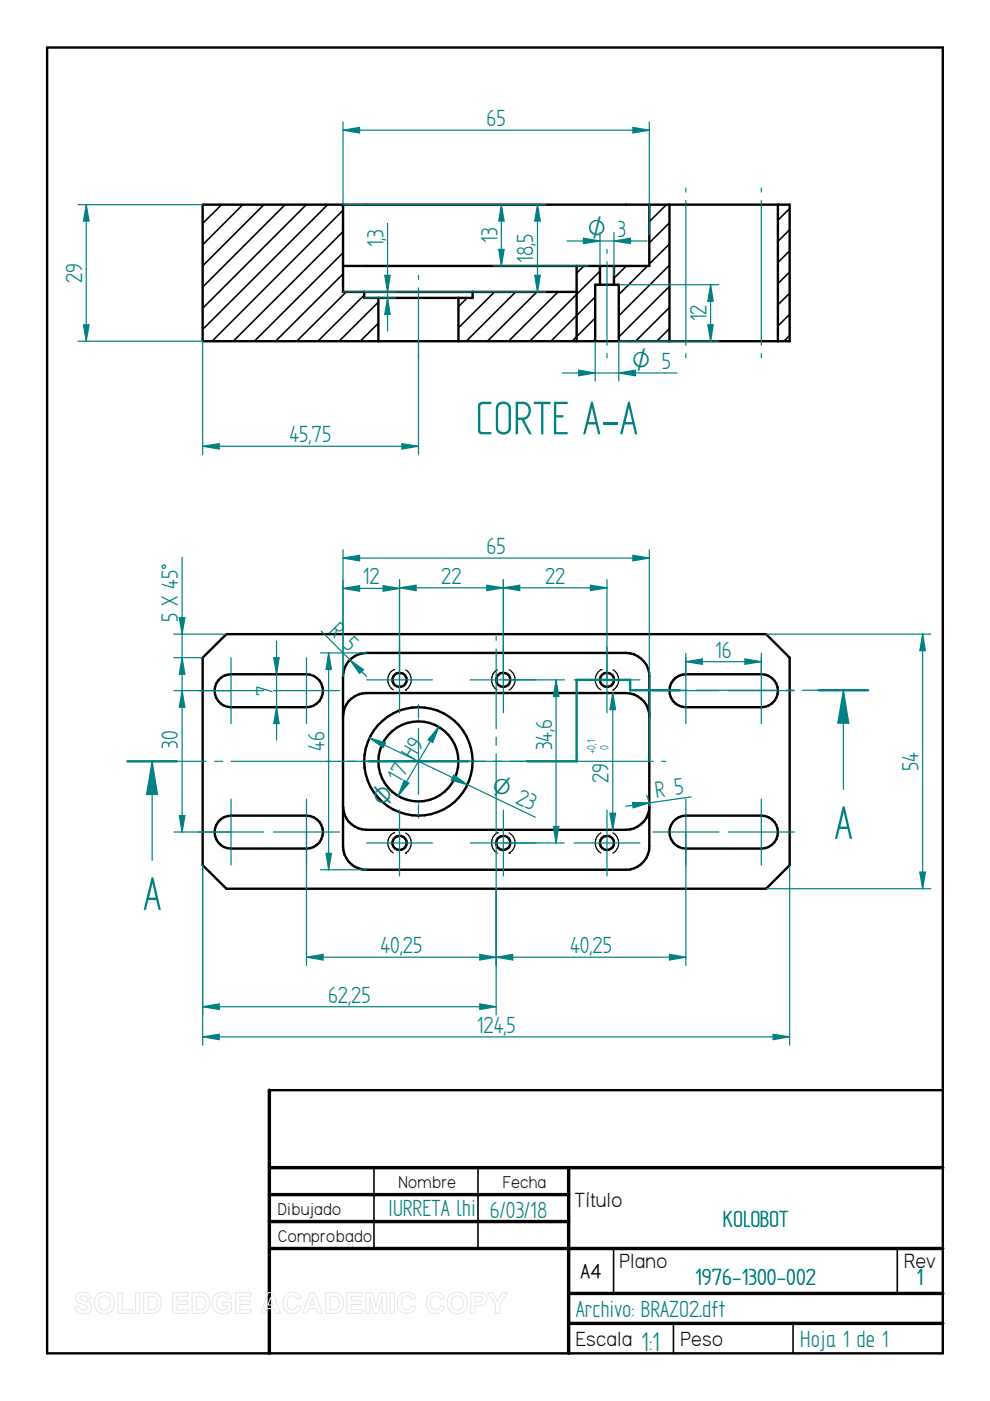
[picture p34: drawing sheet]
<svg xmlns="http://www.w3.org/2000/svg" width="210mm" height="297mm" viewBox="0 0 210 297" stroke-linecap="round" stroke-linejoin="round" font-family="sans-serif">
<defs><g id="words">
<g font-size="11.2" fill="#008080">
<text x="100.8" y="92.1">CORTE A-A</text>
<text x="176.9" y="177.8">A</text>
<text x="30.4" y="192.9">A</text>
</g>
<text font-size="6.4" fill="#008080" x="136" y="286.4">1:1</text>
<g font-size="5.6" fill="#008080">
<text x="103.1" y="26.7">65</text>
<text x="81.3" y="52.5" transform="rotate(-90 81.3 52.5)">1,3</text>
<text x="105.5" y="51.5" transform="rotate(-90 105.5 51.5)">13</text>
<text x="130.9" y="50.2">3</text>
<text x="113.1" y="55.8" transform="rotate(-90 113.1 55.8)">18,5</text>
<text x="17.4" y="60" transform="rotate(-90 17.4 60)">29</text>
<text x="149.8" y="68.2" transform="rotate(-90 149.8 68.2)">12</text>
<text x="61.4" y="93.8">45,75</text>
<text x="103.1" y="117.4">65</text>
<text x="76.9" y="123.9">12</text>
<text x="93.6" y="123.8">22</text>
<text x="115.6" y="123.8">22</text>
<text x="37.7" y="132" transform="rotate(-90 37.7 132)">5 X 45°</text>
<text x="69.6" y="134.1" transform="rotate(45 69.6 134.1)">R 5</text>
<text x="151.6" y="139.4">16</text>
<text x="57.7" y="147.6" transform="rotate(-90 57.7 147.6)">7</text>
<text x="37.7" y="158.7" transform="rotate(-90 37.7 158.7)">30</text>
<text x="68.8" y="159.1" transform="rotate(-90 68.8 159.1)">46</text>
<text x="117.1" y="159.1" transform="rotate(-90 117.1 159.1)">34,6</text>
<text x="129" y="166" transform="rotate(-90 129 166)">29</text>
<text x="194.7" y="163.4" transform="rotate(-90 194.7 163.4)">54</text>
<text x="109.2" y="170.2" transform="rotate(26 109.2 170.2)">23</text>
<text x="139.1" y="169.1" transform="rotate(-8 139.1 169.1)">R 5</text>
<text x="80.6" y="202.1">40,25</text>
<text x="120.9" y="202.1">40,25</text>
<text x="69.6" y="212.6">62,25</text>
<text x="101.1" y="219">124,5</text>
<text x="82.3" y="257.7">IURRETA lhi</text>
<text x="103.8" y="258.2">6/03/18</text>
<text x="153.3" y="260.1">KOLOBOT</text>
<text x="147.4" y="272.5">1976-1300-002</text>
<text x="194.4" y="272.5">1</text>
<text x="122.1" y="279.1">Archivo: BRAZO2.dft</text>
<text x="169.7" y="285.5">Hoja 1 de 1</text>
</g>
<g font-size="5.4" fill="#008080">
<text x="124.6" y="50.2">O</text>
<text x="134" y="78.2">O 5</text>
<text x="103.8" y="167.6" transform="rotate(25 103.8 167.6)">O</text>
<text x="81.8" y="171.4" transform="rotate(-59 81.8 171.4)">O 17 H9</text>
</g>
<g font-size="4.9">
<text x="121.8" y="255.9">Título</text>
<text x="131.4" y="268.8">Plano</text>
<text x="191.7" y="268.8">Rev</text>
<text x="122.1" y="285.3">Escala</text>
<text x="144.3" y="285.3">Peso</text>
</g>
<text font-size="4.7" x="123.1" y="271">A4</text>
<g font-size="4.1">
<text x="84.5" y="251.8">Nombre</text>
<text x="106.6" y="251.8">Fecha</text>
<text x="58.9" y="257.6">Dibujado</text>
<text x="58.9" y="263.3">Comprobado</text>
</g>
<g font-size="2.8" fill="#008080">
<text x="126.2" y="159.9" transform="rotate(-90 126.2 159.9)">+0,1</text>
<text x="129" y="159" transform="rotate(-90 129 159)">0</text>
</g>
</g></defs>
<g fill="none" stroke="#000" stroke-width=".51">
<path d="M10 10.1h189.9v276.8h-189.9zM43 139.4l5-4.9h114.4l5 4.9v44l-5 5h-114.4l-5-5zM46.3 144.3a3.3 3.3 0 0 1 2.7-1.3h16a3.5 3.5 0 0 1 3.5 3.5 3.5 3.5 0 0 1-3.5 3.4h-16a3.5 3.5 0 0 1-3.2-1.9 3.5 3.5 0 0 1 .5-3.7zM72.7 151.9a4.9 4.9 0 0 1 5-5h55a5 5 0 0 1 5 5M73.9 140.3a5 5 0 0 1 3.8-1.9h55a5 5 0 0 1 5 5v36a4.9 4.9 0 0 1-5 5h-55a4.9 4.9 0 0 1-5-5v-36a5 5 0 0 1 1.2-3.1zM142.7 144.3a3.5 3.5 0 0 1 2.7-1.3h16a3.5 3.5 0 0 1 3.5 3.5 3.5 3.5 0 0 1-3.5 3.4h-16a3.5 3.5 0 0 1-3.1-1.9 3.5 3.5 0 0 1 .4-3.7zM46.3 174.2a3.3 3.3 0 0 1 2.7-1.3h16a3.5 3.5 0 0 1 3.5 3.5 3.5 3.5 0 0 1-3.5 3.5h-16a3.5 3.5 0 0 1-3.2-2 3.5 3.5 0 0 1 .5-3.7zM72.7 170.9a4.9 4.9 0 0 0 5 5h55a5 5 0 0 0 5-5M142.7 174.2a3.5 3.5 0 0 1 2.7-1.3h16a3.5 3.5 0 0 1 3.5 3.5 3.5 3.5 0 0 1-3.5 3.5h-16a3.5 3.5 0 0 1-3.1-2 3.5 3.5 0 0 1 .4-3.7zM57.1 231.1h142.8"/>
<circle cx="84.7" cy="144.1" r="1.5"/>
<circle cx="106.7" cy="144.1" r="1.5"/>
<circle cx="128.7" cy="144.1" r="1.5"/>
<circle cx="84.7" cy="178.7" r="1.5"/>
<circle cx="88.7" cy="161.4" r="11.5"/>
<circle cx="88.7" cy="161.4" r="8.5"/>
<circle cx="106.7" cy="178.7" r="1.49"/>
<circle cx="128.7" cy="178.7" r="1.5"/>
</g>
<path d="M57.1 231.1v55.8M57.1 247.6h142.8M57.1 253.3h63.5M57.1 259h63.5M120.6 247.6v39.3M57.1 264.7h142.8M120.6 274.2h79.3M120.6 280.6h79.3" fill="none" stroke="#000" stroke-width=".72"/>
<path d="M79.3 247.6v17.1M101.3 247.6v17.1M130.1 264.8v9.4M190.2 264.8v9.4M142.8 280.6v6.3M168.1 280.6v6.3" fill="none" stroke="#000" stroke-width=".34"/>
<g fill="none" stroke="#000" stroke-width=".25">
<path d="M83.5 142h.1M83.5 142a2.48 2.48 0 0 0-.1 4.3M86 146.3h.1M86 142a2.5 2.5 0 0 1 0 4.3M105.5 142a2.5 2.5 0 0 0-.1 4.3M108 142a2.49 2.49 0 0 1-.1 4.3M127.4 142h.1M127.4 142a2.5 2.5 0 0 0 0 4.3M130 146.3h.1M130 142a2.5 2.5 0 0 1 0 4.3M83.5 176.6h.1M83.5 176.6a2.48 2.48 0 0 0-.1 4.2"/>
<path d="M86 176.6a2.5 2.5 0 0 1 0 4.3M105.5 176.6h.1M105.5 176.6a2.51 2.51 0 0 0 0 4.3M107.9 176.6a2.47 2.47 0 0 1 0 4.3M127.4 176.6a2.48 2.48 0 0 0 0 4.2M130 176.6a2.51 2.51 0 0 1 0 4.3M86 180.9h.1M107.9 180.9h.1"/>
</g>
<path d="M133.6 146.3h8.6M144 146.3h1.7M147.5 146.3h17.3M166.6 146.3h1.7M170.1 146.3h8.7M43.7 161.4h-11.4v21M45.5 161.4h1.7M49 161.4h22.9M73.7 161.4h1.7M77.2 161.4h25.6M104.6 161.4h1.7M108.1 161.4h14.2" fill="none" stroke="#008080" stroke-width=".25"/>
<path d="M144.1 146.3h-10.5v-2.2h-11.3v17.3h-10.5M173.6 146.3h5.2M32.3 161.4h5.2M78.2 161.4h21" fill="none" stroke="#008080" stroke-width=".51"/>
<path d="M32.3 161.4l1.1 7h-2.3z" fill="#008080"/>
<path d="M178.8 146.3v21M32.3 161.4l1.1 7h-2.3z" fill="none" stroke="#008080" stroke-width=".25"/>
<path d="M178.8 146.3l1.2 7h-2.4z" fill="#008080"/>
<g fill="none" stroke="#008080" stroke-width=".25">
<path d="M145.4 39.9v.8M161.4 39.9v.8M128.7 52.9v.8M128.7 55.5v17.7M145.4 42.5v30.7M161.4 42.5v30.7M128.7 75v.9M145.4 75v.9M161.4 75v.9M178.8 146.3l1.2 7h-2.4zM43 183.4v38.2M167.4 183.4v38.2"/>
<path d="M43 219.8l3.5-.5v1.1z"/>
</g>
<path d="M178.8 146.3h5.3M27 161.4h5.3" fill="none" stroke="#008080" stroke-width=".51"/>
<g fill="none" stroke="#000" stroke-width=".34">
<path d="M47 43.4l-4 4M51.5 43.4l-8.5 8.5M56 43.4l-13 13M60.5 43.4l-17.5 17.5M64.9 43.4l-21.9 22M69.5 43.4l-26.5 26.4M72.7 44.6l-27.7 27.7M72.7 49.1l-23.3 23.2M72.7 53.6l-18.8 18.7M72.7 58.1l-14.3 14.2M123.8 56.4l-1.5 1.5M127.2 57.5l-14.9 14.8"/>
<path d="M132.8 56.4l-2.6 2.6M137.3 56.4l-6.1 6M141.3 43.4l-3.6 3.6M141.9 56.2l-10.7 10.8M141.9 47.2l-4.2 4.3M141.9 51.7l-4.2 4.3M167.4 44.2l-2.5 2.5M167.4 48.7l-2.5 2.5M167.4 53.2l-2.5 2.5M167.4 57.7l-2.5 2.5M73.4 61.9l-10.5 10.4M77.2 62.6l-9.8 9.7"/>
<path d="M80.2 64.1l-8.3 8.2M80.2 68.5l-3.8 3.8M99.1 63.2l-1.9 1.8M100.3 61.9l-.1 .1M104.9 61.9l-7.7 7.6M109.3 61.9l-10.5 10.4M113.8 61.9l-10.5 10.4M118.3 61.9l-10.5 10.4M126.2 62.9l-9.4 9.4M126.2 67.4l-4.9 4.9M126.2 72l-.4 .3M141.9 60.7l-10.7 10.8"/>
<path d="M141.9 65.2l-7.2 7.1M141.9 69.7l-2.7 2.6M167.4 62.1l-2.5 2.5M167.4 66.6l-2.5 2.5M167.4 71.1l-1.2 1.2"/>
</g>
<path d="M43 43.4h124.4v28.9h-124.4zM72.7 43.4v18.5h49.6M122.3 56.4v15.9M127.2 56.4v4M130.2 56.4v4M137.7 43.4v13h-65M141.9 43.4v28.9M164.9 43.4v28.9M77.2 61.9v1.3h23v-1.3M80.2 63.2v9.1M97.2 63.2v9.1M126.2 72.3v-11.9h5v11.9" fill="none" stroke="#000" stroke-width=".51"/>
<path d="M43 219.8l3.5-.5v1.1z" fill="#008080"/>
<path d="M163.9 219.3l3.5 .5-3.5 .6z" fill="none" stroke="#008080" stroke-width=".25"/>
<path d="M163.9 219.3l3.5 .5-3.5 .6z" fill="#008080"/>
<path d="M162.4 134.5h35M195.6 134.5l.6 3.5h-1.2zM162.4 188.4h35M43 219.8h124.4" fill="none" stroke="#008080" stroke-width=".25"/>
<path d="M195.6 134.5l.6 3.5h-1.2z" fill="#008080"/>
<path d="M195 184.9h1.2l-.6 3.5z" fill="none" stroke="#008080" stroke-width=".25"/>
<path d="M195 184.9h1.2l-.6 3.5z" fill="#008080"/>
<path d="M145.4 138.5v4.5M157.9 139.7l3.5 .6-3.5 .5zM161.4 138.5v4.5M195.6 134.5v53.9" fill="none" stroke="#008080" stroke-width=".25"/>
<path d="M157.9 139.7l3.5 .6-3.5 .5z" fill="#008080"/>
<path d="M145.4 140.3l3.5-.6v1.1z" fill="none" stroke="#008080" stroke-width=".25"/>
<path d="M145.4 140.3l3.5-.6v1.1z" fill="#008080"/>
<path d="M58 139.4h1.2l-.6 3.6zM145.4 140.3h16" fill="none" stroke="#008080" stroke-width=".25"/>
<path d="M58 139.4h1.2l-.6 3.6z" fill="#008080"/>
<path d="M58.6 149.9l.6 3.5h-1.2z" fill="none" stroke="#008080" stroke-width=".25"/>
<path d="M58.6 149.9l.6 3.5h-1.2z" fill="#008080"/>
<path d="M58.6 135.9v21M36.9 146.4h12.1M38.6 146.4l.6 3.5h-1.2zM36.9 176.4h12.1" fill="none" stroke="#008080" stroke-width=".25"/>
<path d="M38.6 146.4l.6 3.5h-1.2z" fill="#008080"/>
<path d="M38 172.9h1.2l-.6 3.5z" fill="none" stroke="#008080" stroke-width=".25"/>
<path d="M38 172.9h1.2l-.6 3.5z" fill="#008080"/>
<path d="M72.7 116.6v26.8M72.7 118.3l3.5-.6v1.2zM137.7 116.6v44.8M38.6 146.4v30" fill="none" stroke="#008080" stroke-width=".25"/>
<path d="M72.7 118.3l3.5-.6v1.2z" fill="#008080"/>
<path d="M134.2 117.7l3.5 .6-3.5 .6z" fill="none" stroke="#008080" stroke-width=".25"/>
<path d="M134.2 117.7l3.5 .6-3.5 .6z" fill="#008080"/>
<path d="M72.7 118.3h65M67.9 138.4h9.8M67.9 184.4h9.8M69.1 180.9h1.2l-.6 3.5z" fill="none" stroke="#008080" stroke-width=".25"/>
<path d="M69.1 180.9h1.2l-.6 3.5z" fill="#008080"/>
<path d="M69.7 138.4l.6 3.5h-1.2z" fill="none" stroke="#008080" stroke-width=".25"/>
<path d="M69.7 138.4l.6 3.5h-1.2z" fill="#008080"/>
<path d="M72.7 25.9v17.5M72.7 27.6l3.5-.6v1.2zM137.7 25.9v24M69.7 138.4v46" fill="none" stroke="#008080" stroke-width=".25"/>
<path d="M72.7 27.6l3.5-.6v1.2z" fill="#008080"/>
<path d="M134.2 27l3.5 .6-3.5 .6z" fill="none" stroke="#008080" stroke-width=".25"/>
<path d="M134.2 27l3.5 .6-3.5 .6z" fill="#008080"/>
<path d="M72.7 27.6h65M16.6 43.4h26.4M18.3 43.4l.6 3.5h-1.2zM16.6 72.3h26.4" fill="none" stroke="#008080" stroke-width=".25"/>
<path d="M18.3 43.4l.6 3.5h-1.2z" fill="#008080"/>
<path d="M17.7 68.9h1.2l-.6 3.4z" fill="none" stroke="#008080" stroke-width=".25"/>
<path d="M17.7 68.9h1.2l-.6 3.4z" fill="#008080"/>
<g fill="none" stroke="#008080" stroke-width=".25">
<path d="M18.3 43.4v28.9M49 139.4v14M65 139.4v14M84.7 137.2v13.9M106.7 137.2v13.9M128.7 137.2v13.9M145.4 139.4v14M161.4 139.4v14M42 146.4h14M58 146.4h14M77.7 144.1h14M88.7 149.4v.2"/>
<path d="M88.7 149.9v2.3M88.7 152.6v.1M88.7 154.4v14M99.7 144.1h20M117.9 144.1l.6 3.6h-1.2zM121.7 144.1h14M138.4 146.4h14M154.4 146.4h14M42 176.4h14M49 169.4v14M58 176.4h14M65 169.4v14"/>
<path d="M76.7 161.4h.2M77.2 161.4h2.3M77.7 178.7h14M79.9 161.4h.1M81.7 161.4h14M84.7 171.7v14M88.7 170.2v.1M88.7 170.6v2.3M88.7 173.3v.1M97.5 161.4h.1M97.9 161.4h2.3M99.7 178.7h20"/>
<path d="M100.5 161.4h.2M106.7 171.7v14M121.7 178.7h14M128.7 171.7v14M138.4 176.4h14M145.4 169.4v14M154.4 176.4h14M161.4 169.4v14"/>
</g>
<path d="M117.9 144.1l.6 3.6h-1.2z" fill="#008080"/>
<path d="M117.3 175.2h1.2l-.6 3.5z" fill="none" stroke="#008080" stroke-width=".25"/>
<path d="M117.3 175.2h1.2l-.6 3.5z" fill="#008080"/>
<path d="M78.4 156.5l35.1 16.8M78.4 156.5l3.3 1-.5 1zM117.9 144.1v34.6" fill="none" stroke="#008080" stroke-width=".25"/>
<path d="M78.4 156.5l3.3 1-.5 1z" fill="#008080"/>
<path d="M96.2 164.3l2.9 2.1-3.4-1z" fill="none" stroke="#008080" stroke-width=".25"/>
<path d="M96.2 164.3l2.9 2.1-3.4-1z" fill="#008080"/>
<path d="M93 154.1l-8.6 14.6M93 154.1l-1.3 3.3-.9-.6z" fill="none" stroke="#008080" stroke-width=".25"/>
<path d="M93 154.1l-1.3 3.3-.9-.6z" fill="#008080"/>
<path d="M85.7 165.4l1 .6-2.3 2.7z" fill="none" stroke="#008080" stroke-width=".25"/>
<path d="M85.7 165.4l1 .6-2.3 2.7z" fill="#008080"/>
<path d="M129.3 172.4h1.2l-.6 3.5z" fill="none" stroke="#008080" stroke-width=".25"/>
<path d="M129.3 172.4h1.2l-.6 3.5z" fill="#008080"/>
<path d="M129.9 146.9l.6 3.6h-1.2z" fill="none" stroke="#008080" stroke-width=".25"/>
<path d="M129.9 146.9l.6 3.6h-1.2z" fill="#008080"/>
<path d="M72.7 123v20.4M72.7 124.8l3.5-.6v1.1zM84.7 123v21.1M129.9 146.9v29" fill="none" stroke="#008080" stroke-width=".25"/>
<path d="M72.7 124.8l3.5-.6v1.1z" fill="#008080"/>
<path d="M81.2 124.2l3.5 .6-3.5 .5z" fill="none" stroke="#008080" stroke-width=".25"/>
<path d="M81.2 124.2l3.5 .6-3.5 .5z" fill="#008080"/>
<path d="M72.7 124.8h12M84.7 122.9v21.2M84.7 124.6l3.5-.5v1.1zM106.7 122.9v15.2" fill="none" stroke="#008080" stroke-width=".25"/>
<path d="M84.7 124.6l3.5-.5v1.1z" fill="#008080"/>
<path d="M103.2 124.1l3.5 .5-3.5 .6z" fill="none" stroke="#008080" stroke-width=".25"/>
<path d="M103.2 124.1l3.5 .5-3.5 .6z" fill="#008080"/>
<path d="M84.7 124.6h22M106.7 122.9v21.2M106.7 124.6l3.5-.5v1.1zM128.7 122.9v21.2" fill="none" stroke="#008080" stroke-width=".25"/>
<path d="M106.7 124.6l3.5-.5v1.1z" fill="#008080"/>
<path d="M125.2 124.1l3.5 .5-3.5 .6z" fill="none" stroke="#008080" stroke-width=".25"/>
<path d="M125.2 124.1l3.5 .5-3.5 .6z" fill="#008080"/>
<path d="M72.7 43.4h43M113.4 58.4h1.2l-.6 3.5zM72.7 61.9h43M106.7 124.6h22" fill="none" stroke="#008080" stroke-width=".25"/>
<path d="M113.4 58.4h1.2l-.6 3.5z" fill="#008080"/>
<path d="M114 43.4l.6 3.5h-1.2z" fill="none" stroke="#008080" stroke-width=".25"/>
<path d="M114 43.4l.6 3.5h-1.2z" fill="#008080"/>
<path d="M81.6 58.4h1.1l-.5 3.5zM114 43.4v18.5M77.2 61.9h6.7M77.2 63.2h6.7" fill="none" stroke="#008080" stroke-width=".25"/>
<path d="M81.6 58.4h1.1l-.5 3.5z" fill="#008080"/>
<path d="M82.2 63.2l.5 3.5h-1.1z" fill="none" stroke="#008080" stroke-width=".25"/>
<path d="M82.2 63.2l.5 3.5h-1.1z" fill="#008080"/>
<path d="M82.2 47.3v22.9M104.6 56.4h20.1M106.3 43.4l.6 3.5h-1.2z" fill="none" stroke="#008080" stroke-width=".25"/>
<path d="M106.3 43.4l.6 3.5h-1.2z" fill="#008080"/>
<path d="M105.7 52.9h1.2l-.6 3.5z" fill="none" stroke="#008080" stroke-width=".25"/>
<path d="M105.7 52.9h1.2l-.6 3.5z" fill="#008080"/>
<path d="M106.3 43.4v13M122.7 78.5l3.5 .6-3.5 .6zM126.2 72.3v8.5M131.2 72.3v8.5" fill="none" stroke="#008080" stroke-width=".25"/>
<path d="M122.7 78.5l3.5 .6-3.5 .6z" fill="#008080"/>
<path d="M131.2 79.1l3.5-.6v1.2z" fill="none" stroke="#008080" stroke-width=".25"/>
<path d="M131.2 79.1l3.5-.6v1.2z" fill="#008080"/>
<path d="M119.2 79.1h24.4M131.2 60.4h21.2M131.2 72.3h21.2M150.7 60.4l.5 3.5h-1.1z" fill="none" stroke="#008080" stroke-width=".25"/>
<path d="M150.7 60.4l.5 3.5h-1.1z" fill="#008080"/>
<path d="M150.1 68.9h1.1l-.5 3.4z" fill="none" stroke="#008080" stroke-width=".25"/>
<path d="M150.1 68.9h1.1l-.5 3.4z" fill="#008080"/>
<path d="M123.7 50.5l3.5 .6-3.5 .5zM127.2 49.3v7.1M130.2 49.3v9.1M150.7 60.4v11.9" fill="none" stroke="#008080" stroke-width=".25"/>
<path d="M123.7 50.5l3.5 .6-3.5 .5z" fill="#008080"/>
<path d="M130.2 51.1l3.5-.6v1.1z" fill="none" stroke="#008080" stroke-width=".25"/>
<path d="M130.2 51.1l3.5-.6v1.1z" fill="#008080"/>
<g fill="none" stroke="#008080" stroke-width=".25">
<path d="M120.2 51.1h17M105.2 135v.8M105.2 137.6v16.9M105.2 156.3v1.7M105.2 159.8v16.9M69.2 161.4h.9M71.8 161.4h18.8M92.3 161.4h1.8M95.8 161.4h18.7M105.2 178.6v36.6M116.3 161.4h1.7M119.8 161.4h18.7"/>
<path d="M140.3 161.4h.9M43 183.4v31.8M101.7 212.9l3.5 .5-3.5 .6z"/>
</g>
<path d="M101.7 212.9l3.5 .5-3.5 .6z" fill="#008080"/>
<path d="M43 213.4l3.5-.5v1.1z" fill="none" stroke="#008080" stroke-width=".25"/>
<path d="M43 213.4l3.5-.5v1.1z" fill="#008080"/>
<path d="M88.7 58.4v.9M43 72.3v24.1M88.7 61v35.4M43 94.6l3.5-.5v1.1zM43 213.4h62.2" fill="none" stroke="#008080" stroke-width=".25"/>
<path d="M43 94.6l3.5-.5v1.1z" fill="#008080"/>
<path d="M85.2 94.1l3.5 .5-3.5 .6z" fill="none" stroke="#008080" stroke-width=".25"/>
<path d="M85.2 94.1l3.5 .5-3.5 .6z" fill="#008080"/>
<path d="M43 94.6h45.7M134.1 170.1l3.5 .1-3.4 1.1zM137.1 168.6l.5 1.5 .1 .8M146.6 169l-13.9 1.9" fill="none" stroke="#008080" stroke-width=".25"/>
<path d="M134.1 170.1l3.5 .1-3.4 1.1z" fill="#008080"/>
<path d="M68.1 133.8l9.6 9.6M74.2 139.9l2.9 2.1-.9 .8z" fill="none" stroke="#008080" stroke-width=".25"/>
<path d="M74.2 139.9l2.9 2.1-.9 .8z" fill="#008080"/>
<path d="M65 176.4v28.3M105.2 188.4v16.3M65 202.9l3.5-.5v1.1z" fill="none" stroke="#008080" stroke-width=".25"/>
<path d="M65 202.9l3.5-.5v1.1z" fill="#008080"/>
<path d="M101.7 202.4l3.5 .5-3.5 .6z" fill="none" stroke="#008080" stroke-width=".25"/>
<path d="M101.7 202.4l3.5 .5-3.5 .6z" fill="#008080"/>
<path d="M145.4 176.4v28.3M105.2 188.4v16.3M65 202.9h40.2M141.9 202.4l3.5 .5-3.5 .6z" fill="none" stroke="#008080" stroke-width=".25"/>
<path d="M141.9 202.4l3.5 .5-3.5 .6z" fill="#008080"/>
<path d="M105.2 202.9l3.5-.5v1.1z" fill="none" stroke="#008080" stroke-width=".25"/>
<path d="M105.2 202.9l3.5-.5v1.1z" fill="#008080"/>
<path d="M36.8 134.5h11.2M36.8 139.4h6.2M38 130.9h1.2l-.6 3.6zM105.2 202.9h40.2" fill="none" stroke="#008080" stroke-width=".25"/>
<path d="M38 130.9h1.2l-.6 3.6z" fill="#008080"/>
<path d="M38.6 139.4l.6 3.6h-1.2z" fill="none" stroke="#008080" stroke-width=".25"/>
<path d="M38.6 139.4l.6 3.6h-1.2z" fill="#008080"/>
<path d="M38.6 118.2v28.2" fill="none" stroke="#008080" stroke-width=".25"/>
<g fill="none" stroke="#e6e6e6" stroke-width=".21">
<path d="M16.4 274.4a1.87 1.87 0 0 1 2.9 .6v.3l-.8 .1a.82 .82 0 0 0-.7-.7 .82 .82 0 0 0-.9 .5l.3 .3a2.79 2.79 0 0 1 2.2 1.2 1.44 1.44 0 0 1-1.7 1.9 1.61 1.61 0 0 1-1.8-1.6l.8-.1a.92 .92 0 0 0 .9 .9 .92 .92 0 0 0 1-.8l-.6-.3a2.14 2.14 0 0 1-1.9-1.2v-.7zM20.6 274.5a2.24 2.24 0 0 1 2.8-.1 2.24 2.24 0 0 1 .8 2.6 2.18 2.18 0 0 1-2.8 1.5 2.18 2.18 0 0 1-1.3-2.8l.1-.6zM21.3 275.1a1.32 1.32 0 0 1 1.6-.1 1.32 1.32 0 0 1 .5 1.6 1.26 1.26 0 0 1-1.5 1.2 1.26 1.26 0 0 1-1-1.6l.1-.6zM25 274.1h.9v3.6h2.3v.8h-3.2zM28.7 274.1h.9v4.4h-.9zM30.5 274.1h1.6a2 2 0 0 1 2.1 2.5 1.85 1.85 0 0 1-2.1 1.9h-1.6zM31.4 274.8a1.68 1.68 0 0 1 1.7 .5 1.76 1.76 0 0 1-.5 2.4h-1.2zM36.6 274.1h3.3v.7h-2.4v1h2.2v.8h-2.2v1.1h2.5v.8h-3.4zM40.7 274.1h1.6a2 2 0 0 1 2.1 2.5 1.85 1.85 0 0 1-2 1.9h-1.7zM41.6 274.8a1.68 1.68 0 0 1 1.8 .5 1.76 1.76 0 0 1-.6 2.4h-1.2zM45.6 274.5a2.15 2.15 0 0 1 3.5 .8l-.9 .2a1.28 1.28 0 0 0-1.7-.6 1.28 1.28 0 0 0-.6 1.7 1.38 1.38 0 0 0 .9 1.1 1.38 1.38 0 0 0 1.4-.3v-.5h-1v-.8h1.9v1.7a2.41 2.41 0 0 1-3.1 .5 2.41 2.41 0 0 1-.9-3zM50 274.1h3.2v.7h-2.4v1h2.2v.8h-2.2v1.1h2.5v.8h-3.3z"/>
<path d="M56.9 274.1h.9l1.7 4.4h-1l-.3-1h-1.6l-.4 1h-.9zM57.4 275.1l.5 1.6h-1.1zM60.5 274.6a1.97 1.97 0 0 1 3.3 .7l-.8 .2a1.12 1.12 0 0 0-1.4-.7 1.12 1.12 0 0 0-.7 1.4 1.12 1.12 0 0 0 .7 1.5 1.12 1.12 0 0 0 1.4-.9l.9 .2a2.03 2.03 0 0 1-2.6 1.4 2.03 2.03 0 0 1-1.3-2.6l.2-.7zM65.7 274.1h1l1.7 4.4h-1l-.3-1h-1.7l-.3 1h-.9zM66.3 275.1l.5 1.6h-1.1zM69.1 274.1h1.6a2 2 0 0 1 2.1 2.5 1.85 1.85 0 0 1-2.1 1.9h-1.6zM70 274.8a1.68 1.68 0 0 1 1.7 .5 1.76 1.76 0 0 1-.5 2.4h-1.2zM73.5 274.1h3.3v.7h-2.4v1h2.2v.8h-2.2v1.1h2.5v.8h-3.4zM77.6 274.1h1.4l.7 2.9 .8-2.9h1.4v4.4h-.8l-.1-3.5-.8 3.5h-1l-.8-3.5v3.5h-.8zM82.7 274.1h.9v4.4h-.9zM84.8 274.6a1.97 1.97 0 0 1 3.3 .7l-.9 .2a1.12 1.12 0 0 0-1.4-.7 1.12 1.12 0 0 0-.7 1.4 1.12 1.12 0 0 0 .8 1.5 1.12 1.12 0 0 0 1.4-.9l.8 .2a2.03 2.03 0 0 1-2.5 1.4 2.03 2.03 0 0 1-1.3-2.6l.1-.7zM90.9 274.6a1.97 1.97 0 0 1 3.3 .7l-.8 .2a1.12 1.12 0 0 0-1.4-.7 1.12 1.12 0 0 0-.7 1.4 1.12 1.12 0 0 0 .7 1.5 1.12 1.12 0 0 0 1.4-.9l.9 .2a2.03 2.03 0 0 1-2.6 1.4 2.03 2.03 0 0 1-1.3-2.6l.2-.7z"/>
<path d="M95.4 274.5a2.24 2.24 0 0 1 2.8-.1 2.24 2.24 0 0 1 .8 2.6 2.18 2.18 0 0 1-2.8 1.5 2.18 2.18 0 0 1-1.3-2.8l.1-.6zM96.1 275.1a1.32 1.32 0 0 1 1.6-.1 1.32 1.32 0 0 1 .5 1.6 1.26 1.26 0 0 1-1.4 1.2 1.26 1.26 0 0 1-1.1-1.6l.1-.6zM99.8 274.1h1.4a1.45 1.45 0 0 1 1.8 .5 1.45 1.45 0 0 1-.2 1.8 2.62 2.62 0 0 1-2.1 .4v1.7h-.9zM100.7 274.8a1.34 1.34 0 0 1 1.6 .4 .79 .79 0 0 1-1.1 .9h-.5zM103.4 274.1h1.1l1 1.7 1-1.7h1.1l-1.6 2.5v1.9h-.9v-1.9z"/>
</g>
<use href="#words"/>
</svg>
